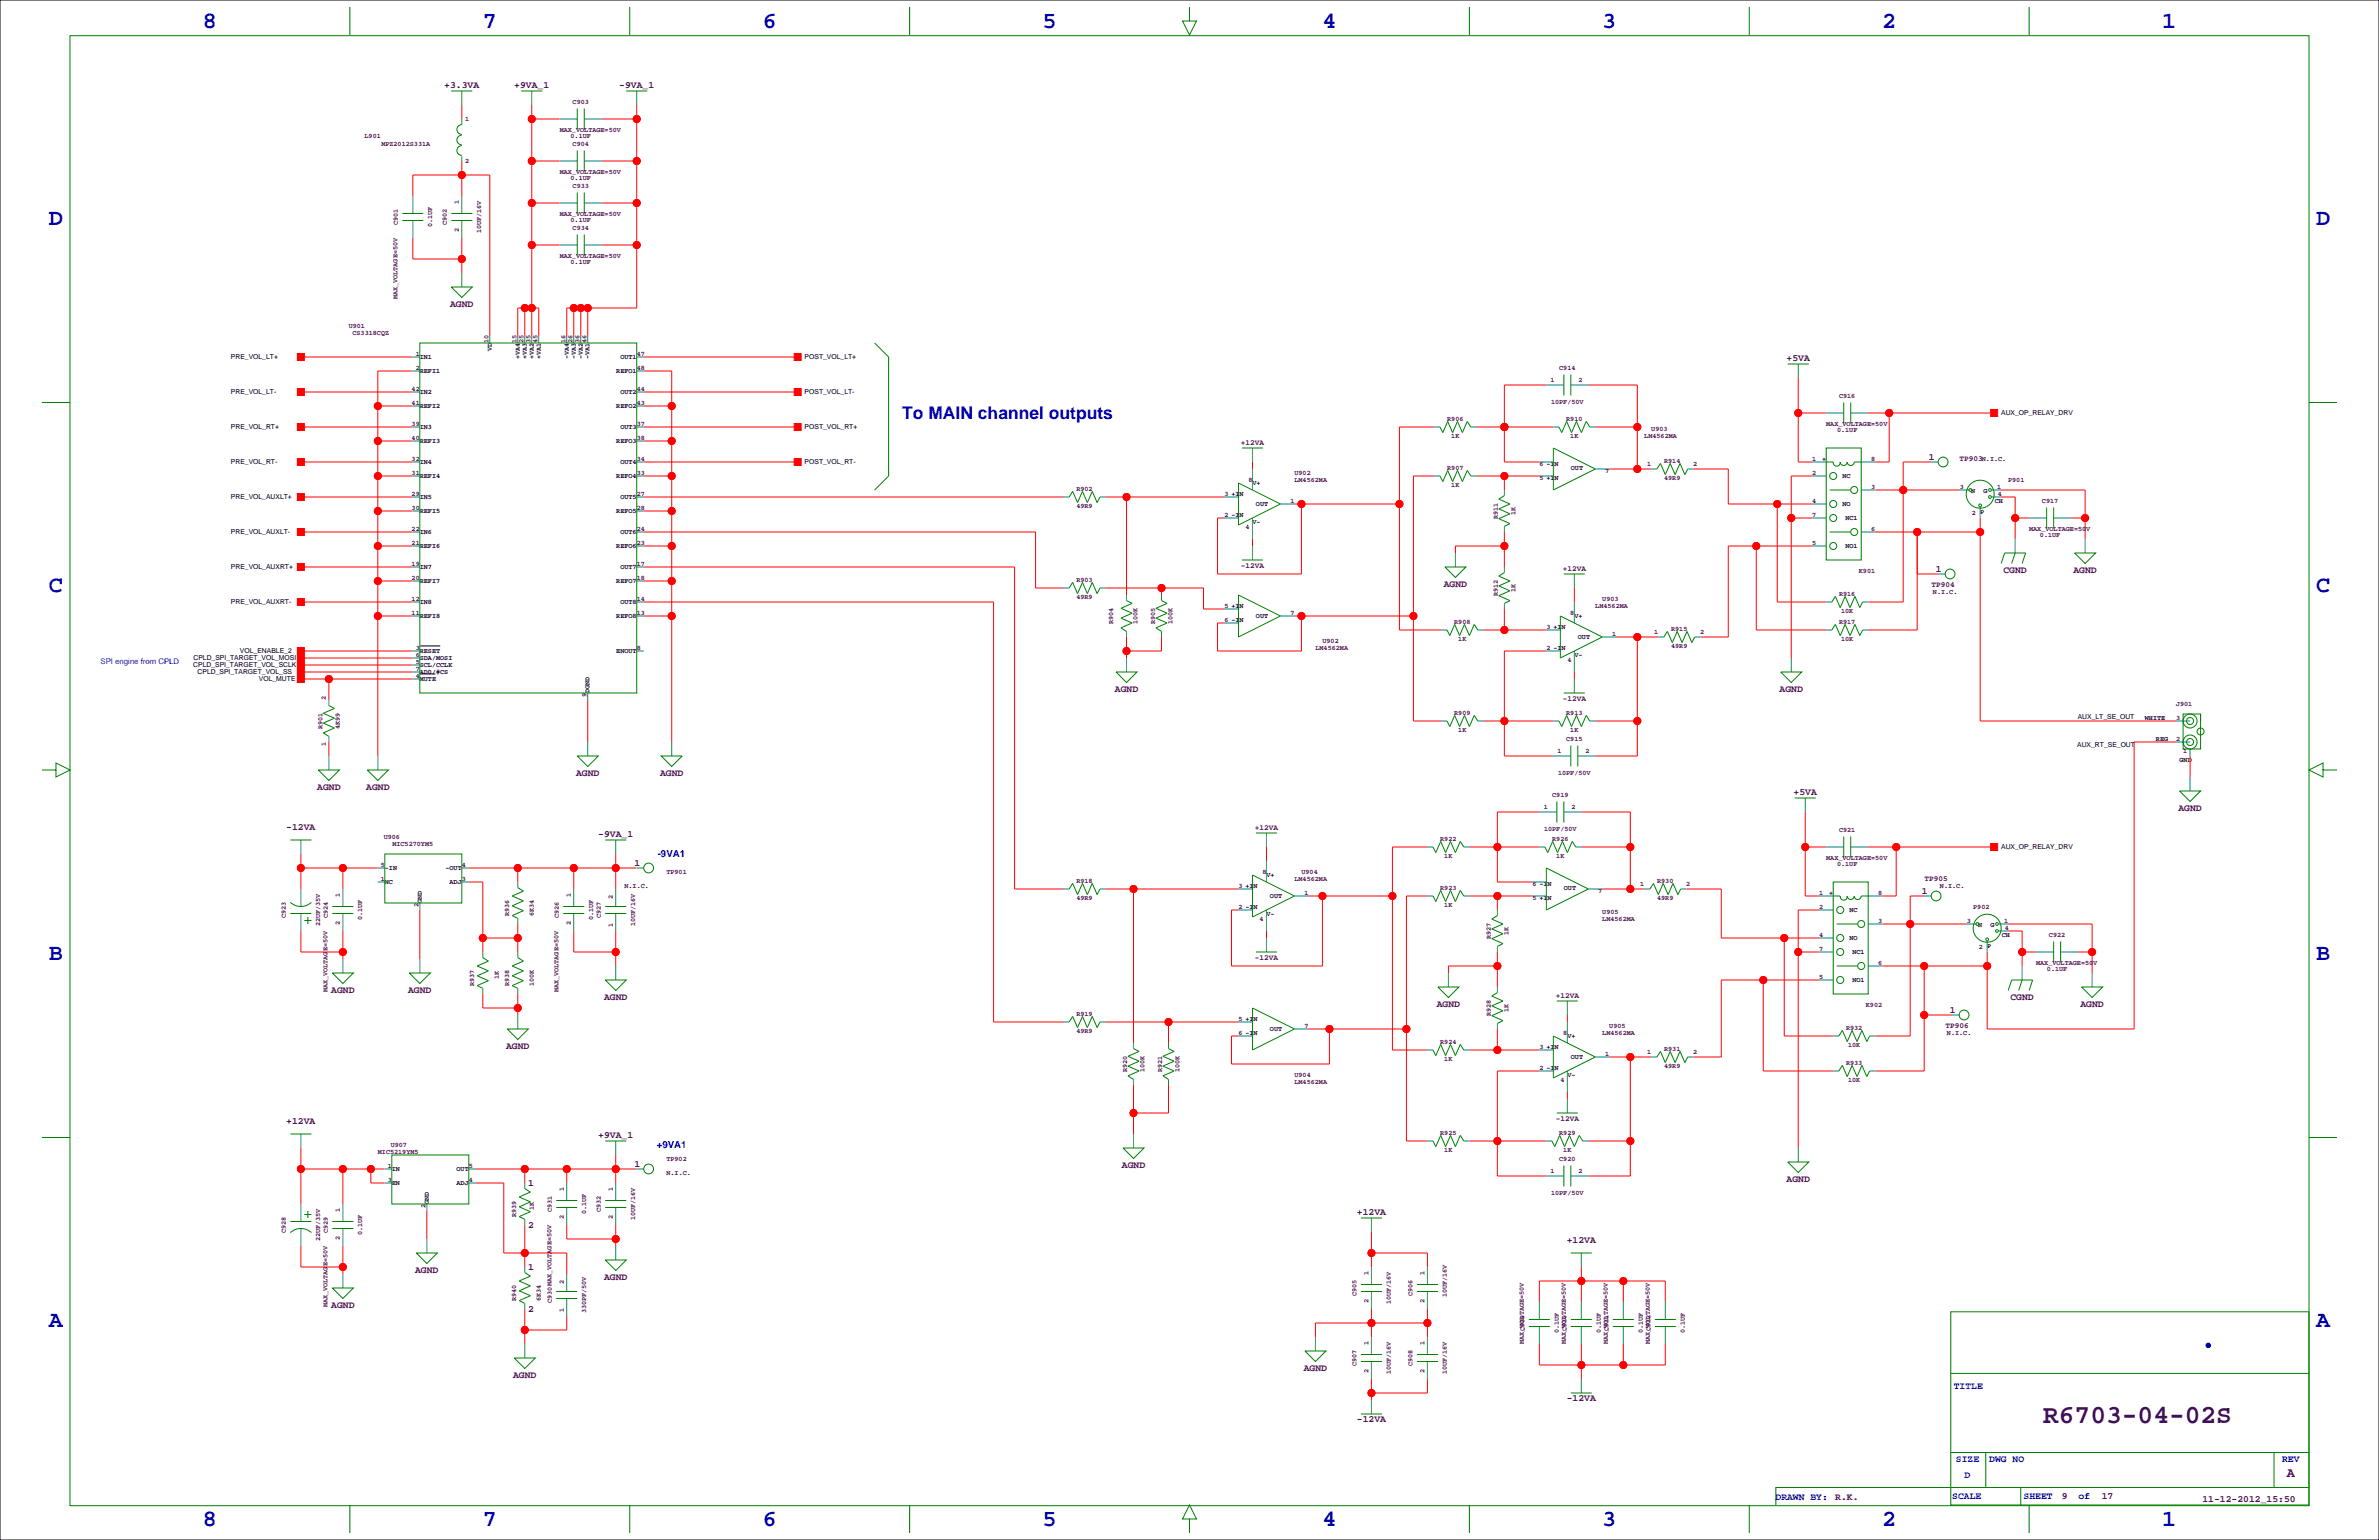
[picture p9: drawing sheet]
<svg xmlns="http://www.w3.org/2000/svg" width="864mm" height="559mm" viewBox="0 0 864 559" stroke-linecap="round" stroke-linejoin="round" font-family="sans-serif">
<defs><g id="words">
<text font-size="9.5" fill="#400040" x="741.7" y="516.5">R6703-04-02S</text>
<g font-size="8.5" fill="#0000a0">
<text x="73.7" y="10">8</text>
<text x="175.3" y="10">7</text>
<text x="276.9" y="10">6</text>
<text x="378.5" y="10">5</text>
<text x="480.1" y="10">4</text>
<text x="581.7" y="10">3</text>
<text x="683.3" y="10">2</text>
<text x="784.9" y="10">1</text>
<text x="17.8" y="81.6">D</text>
<text x="840.7" y="81.6">D</text>
<text x="17.8" y="215">C</text>
<text x="840.7" y="215">C</text>
<text x="17.8" y="348.3">B</text>
<text x="840.7" y="348.3">B</text>
<text x="17.8" y="481.7">A</text>
<text x="840.7" y="481.7">A</text>
<text x="73.7" y="553.8">8</text>
<text x="175.3" y="553.8">7</text>
<text x="276.9" y="553.8">6</text>
<text x="378.5" y="553.8">5</text>
<text x="480.1" y="553.8">4</text>
<text x="581.7" y="553.8">3</text>
<text x="683.3" y="553.8">2</text>
<text x="784.9" y="553.8">1</text>
</g>
<text font-size="6.3" fill="#00c" x="327.5" y="151.9">To MAIN channel outputs</text>
<text font-size="4.9" fill="#400040" x="830.1" y="536.1">A</text>
<g font-size="3.5" fill="#400040">
<text x="161.3" y="32">+3.3VA</text>
<text x="186.7" y="32">+9VA_1</text>
<text x="224.8" y="32">-9VA_1</text>
<text x="163.4" y="111.2">AGND</text>
<text x="648.5" y="131">+5VA</text>
<text x="700.2" y="166.9">1</text>
<text x="702.7" y="207.5">1</text>
<text x="727.3" y="207.7">CGND</text>
<text x="752.7" y="207.7">AGND</text>
<text x="524.1" y="212.8">AGND</text>
<text x="404.7" y="250.9">AGND</text>
<text x="646" y="250.9">AGND</text>
<text x="209.1" y="281.4">AGND</text>
<text x="239.6" y="281.4">AGND</text>
<text x="115.1" y="286.5">AGND</text>
<text x="132.9" y="286.5">AGND</text>
<text x="651.1" y="288.5">+5VA</text>
<text x="790.8" y="294.1">AGND</text>
<text x="103.9" y="301.2">-12VA</text>
<text x="217.2" y="303.8">-9VA_1</text>
<text x="230.3" y="314.2">1</text>
<text x="697.7" y="324.3">1</text>
<text x="120.2" y="360.1">AGND</text>
<text x="148.2" y="360.1">AGND</text>
<text x="219.3" y="362.7">AGND</text>
<text x="521.5" y="365.2">AGND</text>
<text x="729.8" y="362.7">CGND</text>
<text x="755.2" y="365.2">AGND</text>
<text x="707.8" y="367.5">1</text>
<text x="183.7" y="380.5">AGND</text>
<text x="103.9" y="407.9">+12VA</text>
<text x="217.2" y="413">+9VA_1</text>
<text x="230.3" y="423.4">1</text>
<text x="407.2" y="423.6">AGND</text>
<text x="191.8" y="430.3">1</text>
<text x="648.5" y="428.7">AGND</text>
<text x="492.5" y="440.9">+12VA</text>
<text x="191.8" y="445.5">2</text>
<text x="568.7" y="451.1">+12VA</text>
<text x="150.7" y="461.7">AGND</text>
<text x="191.8" y="460.7">1</text>
<text x="219.3" y="464.3">AGND</text>
<text x="120.2" y="474.4">AGND</text>
<text x="191.8" y="476">2</text>
<text x="473.3" y="497.3">AGND</text>
<text x="186.3" y="499.8">AGND</text>
<text x="568.7" y="508.5">-12VA</text>
<text x="492.5" y="516.1">-12VA</text>
<text x="666.2" y="544.4">R.K.</text>
<text x="748.5" y="544">9</text>
<text x="762.9" y="544">17</text>
<text x="799.5" y="544.9">11-12-2012_15:50</text>
</g>
<g font-size="3.5" fill="#00c">
<text x="238.8" y="311.1">-9VA1</text>
<text x="238.4" y="416.6">+9VA1</text>
</g>
<g font-size="3.5" fill="#0000a0">
<text x="709.2" y="504.2">TITLE</text>
<text x="710" y="530.6">SIZE</text>
<text x="722.1" y="530.6">DWG NO</text>
<text x="828.4" y="530.6">REV</text>
<text x="713.2" y="536.2">D</text>
<text x="644.5" y="544.3">DRAWN BY:</text>
<text x="708.7" y="544">SCALE</text>
<text x="734.6" y="544">SHEET</text>
<text x="754.5" y="544">of</text>
</g>
<g font-size="2.8" fill="#400040">
<text x="450.4" y="161.3">+12VA</text>
<text x="711.3" y="167.4">TP903</text>
<text x="450.4" y="206">-12VA</text>
<text x="567.3" y="207">+12VA</text>
<text x="701.1" y="213.1">TP904</text>
<text x="567.3" y="254.3">-12VA</text>
<text x="455.5" y="301">+12VA</text>
<text x="698.6" y="319.8">TP905</text>
<text x="455.5" y="348.3">-12VA</text>
<text x="564.7" y="362">+12VA</text>
<text x="706.2" y="373.2">TP906</text>
<text x="564.7" y="406.7">-12VA</text>
</g>
<text font-size="2.8" fill="#00f" x="36.5" y="240.8">SPI engine from CPLD</text>
<g font-size="2.5" fill="#400040">
<text x="207.9" y="37.8">C903</text>
<text x="168.9" y="43.9">1</text>
<text x="203.2" y="47.8">MAX_VOLTAGE=50V</text>
<text x="132.3" y="50.2">L901</text>
<text x="138.4" y="52.8">MPZ2012S331A</text>
<text x="207.1" y="50.2">0.1UF</text>
<text x="207.9" y="53">C904</text>
<text x="168.9" y="59.1">2</text>
<text x="203.2" y="63">MAX_VOLTAGE=50V</text>
<text x="207.1" y="65.5">0.1UF</text>
<text x="207.9" y="68.3">C933</text>
<text x="166.6" y="74.2" transform="rotate(-90 166.6 74.2)">1</text>
<text x="144.5" y="81.7" transform="rotate(-90 144.5 81.7)">C901</text>
<text x="156.9" y="82.4" transform="rotate(-90 156.9 82.4)">0.1UF</text>
<text x="162.2" y="81.7" transform="rotate(-90 162.2 81.7)">C902</text>
<text x="203.2" y="78.2">MAX_VOLTAGE=50V</text>
<text x="207.1" y="80.7">0.1UF</text>
<text x="207.9" y="83.5">C934</text>
<text x="166.6" y="84.3" transform="rotate(-90 166.6 84.3)">2</text>
<text x="174.7" y="84.7" transform="rotate(-90 174.7 84.7)">10UF/16V</text>
<text x="203.2" y="93.5">MAX_VOLTAGE=50V</text>
<text x="207.1" y="95.9">0.1UF</text>
<text x="144.3" y="108.6" transform="rotate(-90 144.3 108.6)">MAX_VOLTAGE=50V</text>
<text x="126.6" y="118.9">U901</text>
<text x="128" y="121.4">CS3318CQZ</text>
<text x="177.3" y="124.5" transform="rotate(-90 177.3 124.5)">10</text>
<text x="187.5" y="124.5" transform="rotate(-90 187.5 124.5)">15</text>
<text x="190" y="124.5" transform="rotate(-90 190 124.5)">25</text>
<text x="192.5" y="124.5" transform="rotate(-90 192.5 124.5)">35</text>
<text x="195.1" y="124.5" transform="rotate(-90 195.1 124.5)">45</text>
<text x="205.2" y="124.5" transform="rotate(-90 205.2 124.5)">16</text>
<text x="207.8" y="124.5" transform="rotate(-90 207.8 124.5)">26</text>
<text x="210.3" y="124.5" transform="rotate(-90 210.3 124.5)">36</text>
<text x="212.9" y="124.5" transform="rotate(-90 212.9 124.5)">46</text>
<text x="150.9" y="129">1</text>
<text x="231.1" y="129">47</text>
<text x="150.9" y="134.1">2</text>
<text x="231.1" y="134.1">48</text>
<text x="566" y="134.3">C914</text>
<text x="149.4" y="141.7">42</text>
<text x="231.1" y="141.7">44</text>
<text x="562.9" y="138.6">1</text>
<text x="573" y="138.6">2</text>
<text x="149.4" y="146.8">41</text>
<text x="231.1" y="146.8">43</text>
<text x="563" y="146.7">10PF/50V</text>
<text x="667.6" y="144.5">C916</text>
<text x="149.4" y="154.4">39</text>
<text x="231.1" y="154.4">37</text>
<text x="525.4" y="152.6">R906</text>
<text x="568.5" y="152.6">R910</text>
<text x="662.9" y="154.4">MAX_VOLTAGE=50V</text>
<text x="149.4" y="159.5">40</text>
<text x="231.1" y="159.5">38</text>
<text x="526.8" y="158.9">1K</text>
<text x="570" y="158.9">1K</text>
<text x="596.9" y="159.1">LM4562MA</text>
<text x="599.4" y="156.6">U903</text>
<text x="666.9" y="156.9">0.1UF</text>
<text x="149.4" y="167.1">32</text>
<text x="231.1" y="167.1">34</text>
<text x="604.1" y="167.8">R914</text>
<text x="657.9" y="167.1">1</text>
<text x="679.2" y="167.1">8</text>
<text x="719.5" y="167.1">N.I.C.</text>
<text x="149.4" y="172.2">31</text>
<text x="231.1" y="172.2">33</text>
<text x="469.9" y="172.2">U902</text>
<text x="525.4" y="170.4">R907</text>
<text x="558.8" y="169.3">6 -IN</text>
<text x="582.7" y="171.8">7</text>
<text x="598" y="169.1">1</text>
<text x="614.7" y="169.1">2</text>
<text x="657.9" y="172.2">2</text>
<text x="149.4" y="179.8">29</text>
<text x="231.1" y="179.8">27</text>
<text x="390.7" y="178">R902</text>
<text x="444.5" y="179.8">3 +IN</text>
<text x="453.2" y="174.8">8</text>
<text x="469.9" y="174.8">LM4562MA</text>
<text x="526.8" y="176.7">1K</text>
<text x="558.8" y="174.3">5 +IN</text>
<text x="604.1" y="174.2">49R9</text>
<text x="679.2" y="177.3">3</text>
<text x="711.5" y="177.3">3</text>
<text x="725" y="177.3">1</text>
<text x="725.2" y="179.8">4</text>
<text x="729" y="174.8">P901</text>
<text x="149.4" y="184.9">30</text>
<text x="231.1" y="184.9">28</text>
<text x="390.7" y="184.3">49R9</text>
<text x="468.4" y="182.4">1</text>
<text x="657.9" y="182.4">4</text>
<text x="741.3" y="182.6">C917</text>
<text x="444.5" y="187.5">2 -IN</text>
<text x="543.7" y="188.4" transform="rotate(-90 543.7 188.4)">R911</text>
<text x="550.1" y="186.9" transform="rotate(-90 550.1 186.9)">1K</text>
<text x="657.9" y="187.5">7</text>
<text x="715.8" y="187">2</text>
<text x="149.4" y="197.6">21</text>
<text x="149.4" y="192.5">22</text>
<text x="231.1" y="197.6">23</text>
<text x="231.1" y="192.5">24</text>
<text x="452.1" y="192.1">4</text>
<text x="657.9" y="197.6">5</text>
<text x="679.2" y="192.5">6</text>
<text x="736.6" y="192.5">MAX_VOLTAGE=50V</text>
<text x="740.5" y="195">0.1UF</text>
<text x="149.4" y="205.2">19</text>
<text x="231.1" y="205.2">17</text>
<text x="674.8" y="207.8">K901</text>
<text x="149.4" y="210.3">20</text>
<text x="231.1" y="210.3">18</text>
<text x="390.7" y="211">R903</text>
<text x="550.1" y="214.8" transform="rotate(-90 550.1 214.8)">1K</text>
<text x="701.7" y="215.4">N.I.C.</text>
<text x="149.4" y="217.9">12</text>
<text x="231.1" y="217.9">14</text>
<text x="390.7" y="217.4">49R9</text>
<text x="444.5" y="220.5">5 +IN</text>
<text x="543.7" y="216.3" transform="rotate(-90 543.7 216.3)">R912</text>
<text x="579.1" y="220.5">LM4562MA</text>
<text x="581.7" y="217.9">U903</text>
<text x="667.6" y="216.1">R916</text>
<text x="149.4" y="223">11</text>
<text x="231.1" y="223">13</text>
<text x="404" y="226.5" transform="rotate(-90 404 226.5)">R904</text>
<text x="412.9" y="226.5" transform="rotate(-90 412.9 226.5)">100K</text>
<text x="419.3" y="226.5" transform="rotate(-90 419.3 226.5)">R905</text>
<text x="425.6" y="226.5" transform="rotate(-90 425.6 226.5)">100K</text>
<text x="444.5" y="225.6">6 -IN</text>
<text x="468.4" y="223">7</text>
<text x="527.9" y="226.2">R908</text>
<text x="570" y="223">8</text>
<text x="667.6" y="226.2">R917</text>
<text x="668.3" y="222.4">10K</text>
<text x="480.1" y="233.2">U902</text>
<text x="529.4" y="232.6">1K</text>
<text x="561.3" y="228.1">3 +IN</text>
<text x="585.3" y="230.6">1</text>
<text x="600.5" y="230.1">1</text>
<text x="606.6" y="228.8">R915</text>
<text x="617.2" y="230.1">2</text>
<text x="668.3" y="232.6">10K</text>
<text x="150.9" y="235.7">3</text>
<text x="150.9" y="238.3">6</text>
<text x="231.1" y="235.7">8</text>
<text x="477.5" y="235.7">LM4562MA</text>
<text x="561.3" y="235.7">2 -IN</text>
<text x="606.6" y="235.1">49R9</text>
<text x="150.9" y="240.8">5</text>
<text x="150.9" y="243.3">7</text>
<text x="150.9" y="245.9">4</text>
<text x="569" y="240.4">4</text>
<text x="118.3" y="254" transform="rotate(-90 118.3 254)">2</text>
<text x="212.9" y="252.9" transform="rotate(-90 212.9 252.9)">9</text>
<text x="789.9" y="256">J901</text>
<text x="527.9" y="259.3">R909</text>
<text x="568.5" y="259.3">R913</text>
<text x="789.9" y="261.1">3</text>
<text x="117" y="264.6" transform="rotate(-90 117 264.6)">R901</text>
<text x="123.4" y="264.6" transform="rotate(-90 123.4 264.6)">4K99</text>
<text x="529.4" y="265.6">1K</text>
<text x="568.5" y="268.9">C915</text>
<text x="570" y="265.6">1K</text>
<text x="789.9" y="268.7">2</text>
<text x="118.3" y="270.7" transform="rotate(-90 118.3 270.7)">1</text>
<text x="565.4" y="273.2">1</text>
<text x="575.6" y="273.2">2</text>
<text x="792.5" y="273.4">1</text>
<text x="565.6" y="281.4">10PF/50V</text>
<text x="560.4" y="293.6">1</text>
<text x="563.5" y="289.2">C919</text>
<text x="570.5" y="293.6">2</text>
<text x="139.3" y="304.3">U906</text>
<text x="522.8" y="305">R922</text>
<text x="560.5" y="301.7">10PF/50V</text>
<text x="563.5" y="305">R926</text>
<text x="667.6" y="301.9">C921</text>
<text x="142.5" y="306.8">MIC5270YM5</text>
<text x="524.3" y="311.3">1K</text>
<text x="564.9" y="311.3">1K</text>
<text x="662.9" y="311.9">MAX_VOLTAGE=50V</text>
<text x="138.2" y="314.5">5</text>
<text x="167.6" y="314.5">4</text>
<text x="241.9" y="317.2">TP901</text>
<text x="458.3" y="317">8</text>
<text x="472.4" y="317">U904</text>
<text x="666.9" y="314.4">0.1UF</text>
<text x="138.2" y="319.5">1</text>
<text x="167.6" y="319.5">3</text>
<text x="226.7" y="322.1">N.I.C.</text>
<text x="390.7" y="320.2">R918</text>
<text x="449.6" y="322.1">3 +IN</text>
<text x="469.9" y="319.5">LM4562MA</text>
<text x="522.8" y="322.8">R923</text>
<text x="556.3" y="321.7">6 -IN</text>
<text x="595.4" y="321.5">1</text>
<text x="601.6" y="320.2">R930</text>
<text x="612.1" y="321.5">2</text>
<text x="704.2" y="322.1">N.I.C.</text>
<text x="123.4" y="325.6" transform="rotate(-90 123.4 325.6)">1</text>
<text x="151.9" y="329.1" transform="rotate(-90 151.9 329.1)">2</text>
<text x="207.2" y="325.6" transform="rotate(-90 207.2 325.6)">1</text>
<text x="222.4" y="326.1" transform="rotate(-90 222.4 326.1)">2</text>
<text x="390.7" y="326.6">49R9</text>
<text x="449.6" y="329.7">2 -IN</text>
<text x="473.5" y="324.6">1</text>
<text x="524.3" y="329.1">1K</text>
<text x="556.3" y="326.7">5 +IN</text>
<text x="580.2" y="324.2">7</text>
<text x="601.6" y="326.6">49R9</text>
<text x="660.4" y="324.6">1</text>
<text x="660.4" y="329.7">2</text>
<text x="681.8" y="324.6">8</text>
<text x="716.3" y="329.7">P902</text>
<text x="103.8" y="333.2" transform="rotate(-90 103.8 333.2)">C923</text>
<text x="119.1" y="333.2" transform="rotate(-90 119.1 333.2)">C924</text>
<text x="123.4" y="335.7" transform="rotate(-90 123.4 335.7)">2</text>
<text x="131.5" y="333.9" transform="rotate(-90 131.5 333.9)">0.1UF</text>
<text x="184.8" y="332.5" transform="rotate(-90 184.8 332.5)">R936</text>
<text x="193.7" y="332.5" transform="rotate(-90 193.7 332.5)">6K34</text>
<text x="202.9" y="333.2" transform="rotate(-90 202.9 333.2)">C926</text>
<text x="207.2" y="335.7" transform="rotate(-90 207.2 335.7)">2</text>
<text x="215.3" y="333.9" transform="rotate(-90 215.3 333.9)">0.1UF</text>
<text x="218.1" y="333.2" transform="rotate(-90 218.1 333.2)">C927</text>
<text x="457.2" y="334.4">4</text>
<text x="581.7" y="331.8">U905</text>
<text x="581.7" y="334.4">LM4562MA</text>
<text x="681.8" y="334.8">3</text>
<text x="714" y="334.8">3</text>
<text x="727.5" y="334.8">1</text>
<text x="116.3" y="336.1" transform="rotate(-90 116.3 336.1)">22UF/35V</text>
<text x="222.4" y="336.3" transform="rotate(-90 222.4 336.3)">1</text>
<text x="230.6" y="336.1" transform="rotate(-90 230.6 336.1)">10UF/16V</text>
<text x="541.2" y="340.8" transform="rotate(-90 541.2 340.8)">R927</text>
<text x="547.6" y="339.3" transform="rotate(-90 547.6 339.3)">1K</text>
<text x="660.4" y="339.9">4</text>
<text x="727.8" y="337.3">4</text>
<text x="743.8" y="340">C922</text>
<text x="660.4" y="344.9">7</text>
<text x="718.3" y="344.5">2</text>
<text x="681.8" y="350">6</text>
<text x="739.1" y="350">MAX_VOLTAGE=50V</text>
<text x="743.1" y="352.5">0.1UF</text>
<text x="172.1" y="357.9" transform="rotate(-90 172.1 357.9)">R937</text>
<text x="181" y="355.3" transform="rotate(-90 181 355.3)">1K</text>
<text x="184.8" y="357.9" transform="rotate(-90 184.8 357.9)">R938</text>
<text x="193.7" y="357.9" transform="rotate(-90 193.7 357.9)">100K</text>
<text x="660.4" y="355.1">5</text>
<text x="118.9" y="360" transform="rotate(-90 118.9 360)">MAX_VOLTAGE=50V</text>
<text x="202.7" y="360" transform="rotate(-90 202.7 360)">MAX_VOLTAGE=50V</text>
<text x="677.3" y="365.3">K902</text>
<text x="390.7" y="368.5">R919</text>
<text x="449.6" y="370.3">5 +IN</text>
<text x="541.2" y="368.7" transform="rotate(-90 541.2 368.7)">R928</text>
<text x="547.6" y="367.2" transform="rotate(-90 547.6 367.2)">1K</text>
<text x="390.7" y="374.8">49R9</text>
<text x="449.6" y="375.4">6 -IN</text>
<text x="473.5" y="372.9">7</text>
<text x="567.5" y="375.4">8</text>
<text x="581.7" y="375.4">LM4562MA</text>
<text x="584.2" y="372.9">U905</text>
<text x="670.1" y="373.6">R932</text>
<text x="706.8" y="375.4">N.I.C.</text>
<text x="522.8" y="378.6">R924</text>
<text x="558.8" y="380.5">3 +IN</text>
<text x="582.7" y="383">1</text>
<text x="598" y="382.5">1</text>
<text x="604.1" y="381.2">R931</text>
<text x="614.7" y="382.5">2</text>
<text x="670.9" y="379.9">10K</text>
<text x="409.1" y="389" transform="rotate(-90 409.1 389)">R920</text>
<text x="415.5" y="389" transform="rotate(-90 415.5 389)">100K</text>
<text x="421.8" y="389" transform="rotate(-90 421.8 389)">R921</text>
<text x="428.2" y="389" transform="rotate(-90 428.2 389)">100K</text>
<text x="524.3" y="385">1K</text>
<text x="558.8" y="388.1">2 -IN</text>
<text x="604.1" y="387.5">49R9</text>
<text x="670.1" y="386.3">R933</text>
<text x="469.9" y="390.7">U904</text>
<text x="469.9" y="393.2">LM4562MA</text>
<text x="566.4" y="392.8">4</text>
<text x="670.9" y="392.6">10K</text>
<text x="522.8" y="411.7">R925</text>
<text x="566" y="411.7">R929</text>
<text x="137.2" y="418.6">MIC5219YM5</text>
<text x="141.8" y="416.1">U907</text>
<text x="524.3" y="418">1K</text>
<text x="567.5" y="418">1K</text>
<text x="140.8" y="423.7">1</text>
<text x="170.2" y="423.7">5</text>
<text x="241.9" y="421.3">TP902</text>
<text x="562.9" y="425.6">1</text>
<text x="566" y="421.3">C920</text>
<text x="573" y="425.6">2</text>
<text x="140.8" y="428.8">3</text>
<text x="170.2" y="428.8">4</text>
<text x="241.9" y="426.2">N.I.C.</text>
<text x="204.7" y="432.3" transform="rotate(-90 204.7 432.3)">1</text>
<text x="222.4" y="432.3" transform="rotate(-90 222.4 432.3)">1</text>
<text x="563" y="433.8">10PF/50V</text>
<text x="123.4" y="439.9" transform="rotate(-90 123.4 439.9)">1</text>
<text x="154.4" y="438.4" transform="rotate(-90 154.4 438.4)">2</text>
<text x="187.4" y="441.7" transform="rotate(-90 187.4 441.7)">R939</text>
<text x="193.7" y="439.2" transform="rotate(-90 193.7 439.2)">1K</text>
<text x="200.3" y="439.8" transform="rotate(-90 200.3 439.8)">C931</text>
<text x="204.7" y="442.4" transform="rotate(-90 204.7 442.4)">2</text>
<text x="212.8" y="440.6" transform="rotate(-90 212.8 440.6)">0.1UF</text>
<text x="218.1" y="439.8" transform="rotate(-90 218.1 439.8)">C932</text>
<text x="222.4" y="442.4" transform="rotate(-90 222.4 442.4)">2</text>
<text x="230.6" y="442.8" transform="rotate(-90 230.6 442.8)">10UF/16V</text>
<text x="103.8" y="447.5" transform="rotate(-90 103.8 447.5)">C928</text>
<text x="119.1" y="447.5" transform="rotate(-90 119.1 447.5)">C929</text>
<text x="131.5" y="448.2" transform="rotate(-90 131.5 448.2)">0.1UF</text>
<text x="116.3" y="450.4" transform="rotate(-90 116.3 450.4)">22UF/35V</text>
<text x="123.4" y="450" transform="rotate(-90 123.4 450)">2</text>
<text x="204.7" y="465.8" transform="rotate(-90 204.7 465.8)">2</text>
<text x="496.8" y="462.8" transform="rotate(-90 496.8 462.8)">1</text>
<text x="517.1" y="462.8" transform="rotate(-90 517.1 462.8)">1</text>
<text x="187.4" y="472.2" transform="rotate(-90 187.4 472.2)">R940</text>
<text x="196.3" y="472.2" transform="rotate(-90 196.3 472.2)">6K34</text>
<text x="200.3" y="472.9" transform="rotate(-90 200.3 472.9)">C930MAX_VOLTAGE=50V</text>
<text x="492.4" y="470.3" transform="rotate(-90 492.4 470.3)">C905</text>
<text x="496.8" y="472.9" transform="rotate(-90 496.8 472.9)">2</text>
<text x="504.9" y="473.3" transform="rotate(-90 504.9 473.3)">10UF/16V</text>
<text x="512.8" y="470.3" transform="rotate(-90 512.8 470.3)">C906</text>
<text x="517.1" y="472.9" transform="rotate(-90 517.1 472.9)">2</text>
<text x="525.2" y="470.7" transform="rotate(-90 525.2 470.7)">10UF/16V</text>
<text x="118.9" y="474.3" transform="rotate(-90 118.9 474.3)">MAX_VOLTAGE=50V</text>
<text x="204.7" y="476" transform="rotate(-90 204.7 476)">1</text>
<text x="212.8" y="476.6" transform="rotate(-90 212.8 476.6)">330PF/50V</text>
<text x="553.4" y="483" transform="rotate(-90 553.4 483)">C909</text>
<text x="565.8" y="483.8" transform="rotate(-90 565.8 483.8)">0.1UF</text>
<text x="568.6" y="483" transform="rotate(-90 568.6 483)">C910</text>
<text x="581.1" y="483.8" transform="rotate(-90 581.1 483.8)">0.1UF</text>
<text x="583.9" y="483" transform="rotate(-90 583.9 483)">C911</text>
<text x="596.3" y="483.8" transform="rotate(-90 596.3 483.8)">0.1UF</text>
<text x="599.1" y="483" transform="rotate(-90 599.1 483)">C912</text>
<text x="611.6" y="483.8" transform="rotate(-90 611.6 483.8)">0.1UF</text>
<text x="496.8" y="488.2" transform="rotate(-90 496.8 488.2)">1</text>
<text x="517.1" y="488.2" transform="rotate(-90 517.1 488.2)">1</text>
<text x="553.2" y="487.7" transform="rotate(-90 553.2 487.7)">MAX_VOLTAGE=50V</text>
<text x="568.5" y="487.7" transform="rotate(-90 568.5 487.7)">MAX_VOLTAGE=50V</text>
<text x="583.7" y="487.7" transform="rotate(-90 583.7 487.7)">MAX_VOLTAGE=50V</text>
<text x="598.9" y="487.7" transform="rotate(-90 598.9 487.7)">MAX_VOLTAGE=50V</text>
<text x="492.4" y="495.7" transform="rotate(-90 492.4 495.7)">C907</text>
<text x="512.8" y="495.7" transform="rotate(-90 512.8 495.7)">C908</text>
<text x="496.8" y="498.3" transform="rotate(-90 496.8 498.3)">2</text>
<text x="504.9" y="498.7" transform="rotate(-90 504.9 498.7)">10UF/16V</text>
<text x="517.1" y="498.3" transform="rotate(-90 517.1 498.3)">2</text>
<text x="525.2" y="498.7" transform="rotate(-90 525.2 498.7)">10UF/16V</text>
</g>
<g font-size="2.5">
<text x="83.8" y="130.4">PRE_VOL_LT+</text>
<text x="152.4" y="130.2">IN1</text>
<text x="178.5" y="127.4" transform="rotate(-90 178.5 127.4)">VD</text>
<text x="188.7" y="130.4" transform="rotate(-90 188.7 130.4)">+VA4</text>
<text x="191.2" y="130.4" transform="rotate(-90 191.2 130.4)">+VA3</text>
<text x="193.7" y="130.4" transform="rotate(-90 193.7 130.4)">+VA2</text>
<text x="196.3" y="130.4" transform="rotate(-90 196.3 130.4)">+VA1</text>
<text x="206.4" y="130.4" transform="rotate(-90 206.4 130.4)">-VA4</text>
<text x="209" y="130.4" transform="rotate(-90 209 130.4)">-VA3</text>
<text x="211.5" y="130.4" transform="rotate(-90 211.5 130.4)">-VA2</text>
<text x="214.1" y="130.4" transform="rotate(-90 214.1 130.4)">-VA1</text>
<text x="225.2" y="130.2">OUT1</text>
<text x="292.1" y="130.4">POST_VOL_LT+</text>
<text x="152.4" y="135.3">REFI1</text>
<text x="223.7" y="135.3">REFO1</text>
<text x="83.8" y="143.1">PRE_VOL_LT-</text>
<text x="152.4" y="142.9">IN2</text>
<text x="225.2" y="142.9">OUT2</text>
<text x="292.1" y="143.1">POST_VOL_LT-</text>
<text x="152.4" y="148">REFI2</text>
<text x="223.7" y="148">REFO2</text>
<text x="83.8" y="155.8">PRE_VOL_RT+</text>
<text x="152.4" y="155.6">IN3</text>
<text x="225.2" y="155.6">OUT3</text>
<text x="292.1" y="155.8">POST_VOL_RT+</text>
<text x="726.4" y="150.7">AUX_OP_RELAY_DRV</text>
<text x="152.4" y="160.7">REFI3</text>
<text x="223.7" y="160.7">REFO3</text>
<text x="661.5" y="167.1">+</text>
<text x="83.8" y="168.5">PRE_VOL_RT-</text>
<text x="152.4" y="173.4">REFI4</text>
<text x="152.4" y="168.3">IN4</text>
<text x="223.7" y="173.4">REFO4</text>
<text x="225.2" y="168.3">OUT4</text>
<text x="292.1" y="168.5">POST_VOL_RT-</text>
<text x="570.2" y="170.5">OUT</text>
<text x="668.9" y="173.5">NC</text>
<text x="454.7" y="176">V+</text>
<text x="715.5" y="178.8">N</text>
<text x="720.1" y="178.8">G</text>
<text x="83.8" y="181.2">PRE_VOL_AUXLT+</text>
<text x="152.4" y="181">IN5</text>
<text x="225.2" y="181">OUT5</text>
<text x="455.9" y="183.6">OUT</text>
<text x="668.9" y="183.6">NO</text>
<text x="724.2" y="182.4">CH</text>
<text x="152.4" y="186.1">REFI5</text>
<text x="223.7" y="186.1">REFO5</text>
<text x="454.7" y="190">V-</text>
<text x="669.9" y="188.7">NC1</text>
<text x="718.8" y="186.4">P</text>
<text x="83.8" y="193.9">PRE_VOL_AUXLT-</text>
<text x="152.4" y="193.7">IN6</text>
<text x="225.2" y="193.7">OUT6</text>
<text x="152.4" y="198.8">REFI6</text>
<text x="223.7" y="198.8">REFO6</text>
<text x="669.9" y="198.9">NO1</text>
<text x="83.8" y="206.6">PRE_VOL_AUXRT+</text>
<text x="152.4" y="206.4">IN7</text>
<text x="225.2" y="206.4">OUT7</text>
<text x="152.4" y="211.5">REFI7</text>
<text x="223.7" y="211.5">REFO7</text>
<text x="83.8" y="219.3">PRE_VOL_AUXRT-</text>
<text x="152.4" y="219.1">IN8</text>
<text x="225.2" y="219.1">OUT8</text>
<text x="152.4" y="224.2">REFI8</text>
<text x="223.7" y="224.2">REFO8</text>
<text x="455.9" y="224.3">OUT</text>
<text x="571.5" y="224.3">V+</text>
<text x="572.8" y="231.9">OUT</text>
<text x="70.2" y="239.6">CPLD_SPI_TARGET_VOL_MOSI</text>
<text x="87.1" y="237.1">VOL_ENABLE_2</text>
<text x="152.4" y="236.9">RESET</text>
<text x="152.4" y="239.5">SDA/MOSI</text>
<text x="223.7" y="236.9">ENOUT</text>
<text x="571.5" y="238.3">V-</text>
<text x="70.2" y="242.2">CPLD_SPI_TARGET_VOL_SCLK</text>
<text x="71.7" y="244.7">CPLD_SPI_TARGET_VOL_SS</text>
<text x="152.4" y="242">SCL/CCLK</text>
<text x="152.4" y="244.5">AD0/#CS</text>
<text x="94" y="247.3">VOL_MUTE</text>
<text x="152.4" y="247.1">MUTE</text>
<text x="214.1" y="251.5" transform="rotate(-90 214.1 251.5)">DGND</text>
<text x="754.2" y="260.9">AUX_LT_SE_OUT</text>
<text x="778.6" y="261.1">WHITE</text>
<text x="782.6" y="268.7">REG</text>
<text x="754" y="271">AUX_RT_SE_OUT</text>
<text x="791.2" y="276.4">GND</text>
<text x="726.4" y="308.2">AUX_OP_RELAY_DRV</text>
<text x="139.7" y="315.7">-IN</text>
<text x="161.7" y="315.7">-OUT</text>
<text x="139.7" y="320.7">NC</text>
<text x="163.2" y="320.7">ADJ</text>
<text x="459.7" y="318.3">V+</text>
<text x="567.7" y="322.9">OUT</text>
<text x="153.1" y="327.7" transform="rotate(-90 153.1 327.7)">GND</text>
<text x="461" y="325.9">OUT</text>
<text x="664" y="324.6">+</text>
<text x="459.7" y="332.2">V-</text>
<text x="671.4" y="331">NC</text>
<text x="671.4" y="341.1">NO</text>
<text x="718.1" y="336.3">N</text>
<text x="722.6" y="336.3">G</text>
<text x="726.7" y="339.9">CH</text>
<text x="672.5" y="346.2">NC1</text>
<text x="721.4" y="343.9">P</text>
<text x="672.5" y="356.4">NO1</text>
<text x="461" y="374.1">OUT</text>
<text x="569" y="376.7">V+</text>
<text x="570.2" y="384.3">OUT</text>
<text x="569" y="390.7">V-</text>
<text x="142.2" y="424.9">IN</text>
<text x="165.7" y="424.9">OUT</text>
<text x="142.2" y="430">EN</text>
<text x="165.7" y="430">ADJ</text>
<text x="155.6" y="436.9" transform="rotate(-90 155.6 436.9)">GND</text>
</g>
</g></defs>
<path d="M0 0h863.6v558.8h-863.6zM152.4 234.4h7.4M152.4 244.5h5.6" fill="none" stroke="#000" stroke-width=".36"/>
<g fill="none" stroke="#008080" stroke-width=".36">
<path d="M167.6 33v5.1M193 33v5.1M231.1 33v5.1M167.6 43.2v2M167.6 56.6v1.8M203.2 58.4h6.3M203.2 43.2h6.3M212.1 58.4h6.3M212.1 43.2h6.3M149.9 71.1v6.4M167.6 71.1v6.4M203.2 73.7h6.3"/>
<path d="M212.1 73.7h6.3M149.9 80v6.4M167.6 80v6.4M167.6 99.1v5M203.2 88.9h6.3M212.1 88.9h6.3M149.9 129.5h2.5M149.9 134.6h2.5M177.8 121.9v2.6M188 121.9v2.6M190.5 121.9v2.6M193 121.9v2.6"/>
<path d="M195.6 121.9v2.6M205.7 121.9v2.6M208.3 121.9v2.6M210.8 121.9v2.6M213.4 121.9v2.6M231.1 129.5h2.6M231.1 134.6h2.6M561.3 139.7h6.4M570.2 139.7h6.4M652.8 132.1v5.1M149.9 154.9h2.5M149.9 142.2h2.5"/>
<path d="M149.9 147.3h2.5M231.1 154.9h2.6M231.1 142.2h2.6M231.1 147.3h2.6M520.7 154.9h2M533.9 154.9h2M563.9 154.9h2M577.1 154.9h2M662.9 149.9h6.4M671.8 149.9h6.4M149.9 172.7h2.5M149.9 167.6h2.5"/>
<path d="M149.9 160h2.5M231.1 172.7h2.6M231.1 167.6h2.6M231.1 160h2.6M454.7 162.6v5M454.7 170.2v7.6M520.7 172.7h2M533.9 172.7h2M546.1 177.8v2M558.8 172.7h5.1M558.8 167.6h5.1M579.1 170.2h5.1"/>
<path d="M599.4 170.2h2.1M612.6 170.2h2.1M657.9 172.7h5M657.9 167.6h5M675.6 177.8h5.1M675.6 167.6h5.1M701 167.6h2.6M711.2 177.8h3.6M722.9 177.8h3.5M149.9 180.3h2.5M149.9 198.1h2.5M149.9 193h2.5"/>
<path d="M149.9 185.4h2.5M231.1 180.3h2.6M231.1 198.1h2.6M231.1 193h2.6M231.1 185.4h2.6M386.1 180.3h2M399.3 180.3h2M444.5 180.3h5.1M444.5 188h5.1M454.7 188v7.6M454.7 198.1v5.1M464.8 182.9h5.1"/>
<path d="M546.1 191v2M657.9 188h5M657.9 198.1h5M657.9 182.9h5M675.6 193h5.1M718.8 183.9v4.1M722.9 180.3h3.5M731.5 195.6v5.1M736.6 188h6.3M745.5 188h6.3M756.9 195.6v5.1M149.9 218.4h2.5"/>
<path d="M149.9 205.7h2.5M149.9 210.8h2.5M231.1 218.4h2.6M231.1 205.7h2.6M231.1 210.8h2.6M386.1 213.4h2M399.3 213.4h2M408.9 215.9v2M421.6 215.9v2M528.3 200.7v5M546.1 205.7v2.1M546.1 218.9v2.1"/>
<path d="M571.5 208.3v5.1M571.5 218.4v7.7M662.9 218.4h2.1M676.1 218.4h2.1M703.6 208.3h2.5M149.9 223.5h2.5M149.9 236.2h2.5M149.9 238.8h2.5M231.1 223.5h2.6M231.1 236.2h2.6M408.9 229.1v2M408.9 238.8v5"/>
<path d="M421.6 229.1v2M444.5 221h5.1M444.5 226.1h5.1M464.8 223.5h5.1M523.2 228.6h2.1M536.4 228.6h2.1M561.3 228.6h5.1M561.3 236.2h5.1M571.5 236.2v7.6M581.7 231.1h5M602 231.1h2M615.2 231.1h2"/>
<path d="M650.2 238.8v5M662.9 228.6h2.1M676.1 228.6h2.1M119.4 254v2M149.9 241.3h2.5M149.9 243.8h2.5M149.9 246.4h2.5M213.4 251.5v2.5M571.5 246.4v5.1M119.4 267.2v2M119.4 274.3v5.1M137.2 274.3v5.1"/>
<path d="M213.4 269.2v5.1M243.8 269.2v5.1M523.2 261.6h2.1M536.4 261.6h2.1M563.9 261.6h2M563.9 274.3h6.3M572.8 274.3h6.3M577.1 261.6h2M789.9 261.6h5.1M789.9 269.2h5.1M795 271.8v2.5M558.8 294.6h6.3"/>
<path d="M567.7 294.6h6.3M655.3 289.6v5M795 281.9v5.1M109.2 304.8v5.1M137.2 315h2.5M167.6 315h2.6M223.5 304.8v5.1M231.1 315h2.6M459.7 302.3v5M459.7 312.4v7.6M518.2 307.3h2M531.4 307.3h2"/>
<path d="M558.8 307.3h2M572 307.3h2M662.9 307.3h6.4M671.8 307.3h6.4M109.2 322.6v6.3M109.2 331.5v6.3M124.5 322.6v6.3M124.5 331.5v6.3M137.2 320h2.5M152.4 327.7v2.5M167.6 320h2.6M188 320v2.1"/>
<path d="M188 333.2v2.1M208.3 322.6v6.3M208.3 331.5v6.3M223.5 322.6v6.3M223.5 331.5v6.3M386.1 322.6h2M399.3 322.6h2M449.6 322.6h5.1M449.6 330.2h5.1M459.7 330.2v7.6M469.9 325.1h5.1M518.2 325.1h2"/>
<path d="M531.4 325.1h2M543.6 330.2v2M556.3 325.1h5M556.3 320h5M576.6 322.6h5.1M596.9 322.6h2M610.1 322.6h2M660.4 325.1h5.1M660.4 330.2h5.1M678.2 335.3h5.1M678.2 325.1h5.1M698.5 325.1h2.5"/>
<path d="M713.7 335.3h3.6M725.4 335.3h3.6M725.4 337.8h3.6M124.5 348v5.1M152.4 348v5.1M175.3 345.4v2.1M175.3 358.6v2.1M188 345.4v2.1M188 358.6v2.1M223.5 350.5v5.1M459.7 340.4v5M525.8 353.1v5"/>
<path d="M543.6 343.4v2M543.6 358.1v2.1M660.4 345.4h5.1M660.4 340.4h5.1M660.4 355.6h5.1M678.2 350.5h5.1M721.4 341.4v4M734.1 350.5v5.1M739.1 345.4h6.4M748 345.4h6.4M759.5 353.1v5M188 368.3v5.1"/>
<path d="M386.1 370.8h2M399.3 370.8h2M411.5 378.5v2M424.2 378.5v2M449.6 370.8h5.1M449.6 375.9h5.1M469.9 373.4h5.1M543.6 371.3v2.1M569 363.2v5.1M569 370.8v7.7M665.5 375.9h2M678.7 375.9h2"/>
<path d="M708.7 368.3h2.5M411.5 391.7v2M424.2 391.7v2M518.2 381h2M531.4 381h2M558.8 381h5.1M558.8 388.6h5.1M569 388.6v7.6M569 398.8v5.1M579.1 383.5h5.1M599.4 383.5h2.1M612.6 383.5h2.1"/>
<path d="M665.5 388.6h2M678.7 388.6h2M109.2 411.5v5.1M223.5 414v5.1M411.5 411.5v5.1M518.2 414h2M531.4 414h2M561.3 414h2.1M574.5 414h2.1M652.8 416.6v5M109.2 436.9v6.3M124.5 436.9v6.3"/>
<path d="M139.7 424.2h2.5M139.7 429.3h2.5M154.9 436.9v2.5M170.2 424.2h2.5M170.2 429.3h2.5M190.5 429.3v2M205.7 429.3v6.3M205.7 438.1v6.4M223.5 429.3v6.3M223.5 438.1v6.4M231.1 424.2h2.6M561.3 426.7h6.4"/>
<path d="M570.2 426.7h6.4M109.2 445.8v6.3M124.5 445.8v6.3M154.9 449.6v5.1M190.5 442.5v2M190.5 459.7v2.1M223.5 452.1v5.1M497.8 442v5M497.8 459.7v6.4M518.2 459.7v6.4M574 454.7v5M124.5 462.3v5.1"/>
<path d="M190.5 472.9v2.1M205.7 462.3v6.3M205.7 471.2v6.3M497.8 468.6v6.4M518.2 468.6v6.4M558.8 472.4v6.4M574 472.4v6.4M589.3 472.4v6.4M604.5 472.4v6.4M190.5 487.7v5.1M477.5 485.1v5.1M497.8 485.1v6.4"/>
<path d="M497.8 494v6.4M518.2 485.1v6.4M518.2 494v6.4M558.8 481.3v6.4M574 481.3v6.4M589.3 481.3v6.4M604.5 481.3v6.4M497.8 508v5.1M574 500.4v5.1"/>
</g>
<g fill="none" stroke="#008000" stroke-width=".36">
<path d="M25.4 13h812.8v533.4h-812.8zM127 2.5v10.2M228.6 2.5v10.2M330.2 2.5v10.2M431.8 2.5v5.1h2.5l-2.5 5.1-2.5-5.1h2.5M533.4 2.5v10.2M635 2.5v10.2M736.6 2.5v10.2M163.8 33h7.6M189.2 33h7.6M209.5 39.4v7.6M212.1 39.4v7.6"/>
<path d="M215.9 33h.1M227.3 33h7.6M167.6 49a1.78 1.78 0 0 0-1.7 1.8 1.78 1.78 0 0 0 1.7 1.8M167.6 45.2a1.78 1.78 0 0 0-1.7 1.8 1.78 1.78 0 0 0 1.7 1.8M167.6 52.8a1.78 1.78 0 0 0-1.7 1.8 1.78 1.78 0 0 0 1.7 1.8M209.5 54.6v7.6M212.1 54.6v7.6M274.3 48.3h.1M146 77.5h7.7M163.8 77.5h7.6M209.5 69.9v7.6M212.1 69.9v7.6"/>
<path d="M218.4 63.5h.1M146 80h7.7M163.8 80h7.6M209.5 85.1v7.6M212.1 85.1v7.6M163.8 104.1h7.6l-3.8 3.8zM152.4 124.5h78.7v127h-78.7zM317.5 124.5l5.1 5v43.2l-5.1 5.1M567.7 135.9v7.6M570.2 135.9v7.6M649 132.1h7.6M15.2 146.1h10.2"/>
<path d="M210.8 144.8h.1M215.9 149.9h.1M218.4 157.5h.1M522.7 154.9l1 2.1 1.8-4.1 1.8 4.1 1.8-4.1 1.8 4.1 1.7-4.1 1.3 2M565.9 154.9l1 2.1 1.8-4.1 1.8 4.1 1.8-4.1 1.7 4.1 1.8-4.1 1.3 2M669.3 146.1v7.6M671.8 146.1v7.6M838.2 146.1h10.2M221 160h.1M449.6 175.3l15.2 7.6-15.2 7.6zM450.8 162.6h7.7M522.7 172.7l1 2.1 1.8-4.1 1.8 4.1 1.8-4.1 1.8 4.1 1.7-4.1 1.3 2"/>
<path d="M546.1 179.8l-2 1.3 4 1.8-4 1.8 4 1.7-4 1.8 4 1.8-2 1M563.9 162.6l15.2 7.6-15.2 7.6zM601.5 170.2l1.2-2.1 1.8 4.1 1.8-4.1 1.8 4.1 1.8-4.1 1.7 4.1 1-2M662.9 162.6h12.7v40.6h-12.7zM662.9 167.6l2.6 .1a1.27 1.27 0 0 0 1.3 1.5 1.27 1.27 0 0 0 1.2-1.5 1.28 1.28 0 0 0 1.3 1.2 1.28 1.28 0 0 0 1.3-1.3 1.27 1.27 0 0 0 1.2 1.3 1.27 1.27 0 0 0 1.3-1.3h2.5M664.2 177.8h7.6M704.8 168.9h.1M704.8 167.6h.1M706.1 170.2h.1M707.4 167.6h.1M708.7 167.6h.1M215.9 195.6h.1"/>
<path d="M218.4 193h.1M221 180.3h.1M388.1 180.3l1.3-2 1.8 4.1 1.7-4.1 1.8 4.1 1.8-4.1 1.8 4.1 1-2.1M649 199.4h.1M664.2 193h7.6M665.5 188h.1M713.7 182.9h.1M713.7 180.3h.1M721.9 180.8h.1M742.9 184.1v7.7M745.5 184.1v7.7M248.9 208.3h.1"/>
<path d="M388.1 213.4l1.3-2.1 1.8 4.1 1.7-4.1 1.8 4.1 1.8-4.1 1.8 4.1 1-2M408.9 217.9l2.1 1-4.1 1.8 4.1 1.8-4.1 1.8 4.1 1.8-4.1 1.7 2 1.3M421.6 217.9l2.1 1-4.1 1.8 4.1 1.8-4.1 1.8 4.1 1.8-4.1 1.7 2 1.3M449.6 215.9l15.2 7.6-15.2 7.6zM450.8 203.2h7.7M524.5 205.7h7.6l-3.8 3.9zM546.1 207.8l-2 1.2 4 1.8-4 1.8 4 1.8-4 1.8 4 1.7-2 1M567.7 208.3h7.6M665 218.4l1.2-2 1.8 4.1 1.8-4.1 1.8 4.1 1.8-4.1 1.7 4.1 1-2.1M707.4 209.6h.1M707.4 208.3h.1M708.7 210.8h.1"/>
<path d="M709.9 208.3h.1M711.2 208.3h.1M726.4 204.5l1.3-3.8h7.6l-1.2 3.8M731.5 200.7l-1.3 3.8M753.1 200.7h7.6l-3.8 3.8zM193 223.5h.1M215.9 231.1h.1M525.3 228.6l1 2 1.8-4 1.7 4 1.8-4 1.8 4 1.8-4 1.2 2M566.4 223.5l15.3 7.6-15.3 7.7zM604 231.1l1.3-2 1.8 4.1 1.7-4.1 1.8 4.1 1.8-4.1 1.8 4.1 1-2.1M665 228.6l1.2-2 1.8 4 1.8-4 1.8 4 1.8-4 1.7 4 1-2M119.4 256l2 1-4.1 1.8 4.1 1.8-4.1 1.8 4.1 1.8-4.1 1.7 2.1 1.3"/>
<path d="M405.1 243.8h7.6l-3.8 3.8zM567.7 251.5h7.6M646.4 243.8h7.6l-3.8 3.8zM792.5 259.1h6.3v12.7h-6.3zM798.8 259.1v2.5M15.2 279.4h5.1v-2.5l5.1 2.5-5.1 2.5v-2.5M115.6 279.4h7.6l-3.8 3.8zM133.3 279.4h7.7l-3.8 3.8zM209.5 274.3h7.7l-3.8 3.8zM240 274.3h7.6l-3.8 3.8zM525.3 261.6l1 2.1 1.8-4.1 1.7 4.1 1.8-4.1 1.8 4.1 1.8-4.1 1.2 2M565.9 261.6l1 2.1 1.8-4.1 1.8 4.1 1.8-4.1 1.7 4.1 1.8-4.1 1.3 2"/>
<path d="M570.2 270.5v7.6M572.8 270.5v7.6M797.6 262.9h.1M843.3 279.4v-2.5l-5.1 2.5 5.1 2.5v-2.5h5.1M565.1 290.8v7.6M567.7 290.8v7.6M651.5 289.6h7.6M791.2 287h7.6l-3.8 3.8zM105.4 304.8h7.6M139.7 309.9h27.9v17.8h-27.9zM219.7 304.8h7.6M234.9 316.2h.1"/>
<path d="M234.9 315h.1M236.2 317.5h.1M237.5 315h.1M238.8 315h.1M454.7 317.5l15.2 7.6-15.2 7.6zM455.9 302.3h7.6M520.2 307.3l1 2.1 1.8-4.1 1.8 4.1 1.7-4.1 1.8 4.1 1.8-4.1 1.3 2M560.8 307.3l1 2.1 1.8-4.1 1.8 4.1 1.8-4.1 1.8 4.1 1.7-4.1 1.3 2M561.3 315l15.3 7.6-15.3 7.6zM669.3 303.5v7.6M671.8 303.5v7.6M105.4 327.4a5.6 5.6 0 0 0 7.6 0"/>
<path d="M105.4 331.5h7.6M110.5 334h2.5M111.8 332.7v2.6M120.6 328.9h7.7M120.6 331.5h7.7M188 322.1l2 1.2-4.1 1.8 4.1 1.8-4.1 1.8 4.1 1.8-4.1 1.7 2.1 1M204.5 328.9h7.6M204.5 331.5h7.6M219.7 328.9h7.6M219.7 331.5h7.6M388.1 322.6l1.3-2.1 1.8 4.1 1.7-4.1 1.8 4.1 1.8-4.1 1.8 4.1 1-2M520.2 325.1l1 2.1 1.8-4.1 1.8 4.1 1.7-4.1 1.8 4.1 1.8-4.1 1.3 2"/>
<path d="M543.6 332.2l-2.1 1.3 4.1 1.8-4.1 1.8 4.1 1.7-4.1 1.8 4.1 1.8-2 1M598.9 322.6l1.3-2.1 1.8 4.1 1.8-4.1 1.7 4.1 1.8-4.1 1.8 4.1 1-2M665.5 320h12.7v40.7h-12.7zM665.5 325.1h2.5M666.7 335.3h7.7M668 325.1a1.27 1.27 0 0 0 1.3 1.5 1.27 1.27 0 0 0 1.2-1.5M670.6 325.1a1.27 1.27 0 0 0 1.2 1.3 1.27 1.27 0 0 0 1.3-1.3 1.27 1.27 0 0 0 1.3 1.3 1.27 1.27 0 0 0 1.2-1.3h2.6M702.3 326.4h.1M702.3 325.1h.1M703.6 327.7h.1M704.8 325.1h.1M706.1 325.1h.1"/>
<path d="M716.3 337.8h.1M724.4 338.3h.1M120.6 353.1h7.7l-3.8 3.8zM148.6 353.1h7.6l-3.8 3.8zM175.3 347.5l2 1.2-4.1 1.8 4.1 1.8-4.1 1.8 4.1 1.8-4.1 1.7 2.1 1M188 347.5l2 1.2-4.1 1.8 4.1 1.8-4.1 1.8 4.1 1.8-4.1 1.7 2.1 1M219.7 355.6h7.6l-3.8 3.8zM455.9 345.4h7.6M522 358.1h7.6l-3.8 3.8zM651.5 356.9h.1M666.7 350.5h7.7M668 345.4h.1"/>
<path d="M716.3 340.4h.1M729 359.4l1.2-3.8h7.7l-1.3 3.8M734.1 355.6l-1.3 3.8M745.5 341.6v7.6M748 341.6v7.6M755.6 358.1h7.7l-3.8 3.8zM184.1 373.4h7.7l-3.8 3.8zM388.1 370.8l1.3-2 1.8 4.1 1.7-4.1 1.8 4.1 1.8-4.1 1.8 4.1 1-2.1M454.7 365.8l15.2 7.6-15.2 7.6zM543.6 360.2l-2.1 1.2 4.1 1.8-4.1 1.8 4.1 1.8-4.1 1.8 4.1 1.7-2 1M563.9 375.9l15.2 7.6-15.2 7.7zM565.1 363.2h7.7"/>
<path d="M667.5 375.9l1.3-2 1.8 4.1 1.7-4.1 1.8 4.1 1.8-4.1 1.8 4.1 1-2.1M712.5 369.6h.1M712.5 368.3h.1M713.7 370.8h.1M715 368.3h.1M716.3 368.3h.1M411.5 380.5l2 1-4.1 1.8 4.1 1.8-4.1 1.7 4.1 1.8-4.1 1.8 2.1 1.3M424.2 380.5l2 1-4.1 1.8 4.1 1.8-4.1 1.7 4.1 1.8-4.1 1.8 2.1 1.3M520.2 381l1 2 1.8-4 1.8 4 1.7-4 1.8 4 1.8-4 1.3 2M601.5 383.5l1.2-2 1.8 4.1 1.8-4.1 1.8 4.1 1.8-4.1 1.7 4.1 1-2.1M667.5 388.6l1.3-2 1.8 4.1 1.7-4.1 1.8 4.1 1.8-4.1 1.8 4.1 1-2.1M15.2 412.8h10.2"/>
<path d="M105.4 411.5h7.6M142.2 419.1h28v17.8h-28zM219.7 414h7.6M407.7 416.6h7.6l-3.8 3.8zM520.2 414l1 2.1 1.8-4.1 1.8 4.1 1.7-4.1 1.8 4.1 1.8-4.1 1.3 2M563.4 414l1 2.1 1.8-4.1 1.7 4.1 1.8-4.1 1.8 4.1 1.8-4.1 1.2 2M565.1 403.9h7.7M838.2 412.8h10.2M111.8 439.4v2.6M190.5 431.3l2 1.3-4 1.7 4 1.8-4 1.8 4 1.8-4 1.8 2 1M201.9 435.6h7.6M201.9 438.1h7.6"/>
<path d="M219.7 435.6h7.6M219.7 438.1h7.6M234.9 425.4h.1M234.9 424.2h.1M236.2 426.7h.1M237.5 424.2h.1M238.8 424.2h.1M567.7 422.9v7.6M570.2 422.9v7.6M649 421.6h7.6l-3.8 3.8zM105.4 447.3a5.6 5.6 0 0 1 7.6 0M105.4 443.2h7.6"/>
<path d="M110.5 440.7h2.5M120.6 443.2h7.7M120.6 445.8h7.7M151.1 454.7h7.6l-3.8 3.8zM219.7 457.2h7.6l-3.8 3.8zM494 442h7.6M570.2 454.7h7.6M120.6 467.4h7.7l-3.8 3.8zM190.5 461.8l2 1.2-4 1.8 4 1.8-4 1.8 4 1.8-4 1.7 2 1M201.9 468.6h7.6M201.9 471.2h7.6M494 466.1h7.6"/>
<path d="M494 468.6h7.6M514.3 466.1h7.7M514.3 468.6h7.7M555 478.8h7.6M570.2 478.8h7.6M585.5 478.8h7.6M600.7 478.8h7.6M708.2 476h130v70.1h-130zM186.7 492.8h7.6l-3.8 3.8zM473.7 490.2h7.6l-3.8 3.8zM494 491.5h7.6M494 494h7.6"/>
<path d="M514.3 491.5h7.7M514.3 494h7.7M555 481.3h7.6M570.2 481.3h7.6M585.5 481.3h7.6M600.7 481.3h7.6M708.2 498.3h130M494 513.1h7.6M570.2 505.5h7.6M708.2 527h130M720.9 527v12.8M733.6 539.8v6.3"/>
<path d="M825.5 527v12.8M838.2 539.8h-193.5v6.3M127 546.1v10.2M228.6 546.1v10.2M330.2 546.1v10.2M431.8 551.2h2.5l-2.5-5.1-2.5 5.1h2.5v5.1M533.4 546.1v10.2M635 546.1v10.2M736.6 546.1v10.2"/>
<circle cx="665.5" cy="172.7" r="1.27"/>
<circle cx="673.1" cy="177.8" r="1.27"/>
<circle cx="705.4" cy="167.6" r="1.78"/>
<circle cx="715.3" cy="177.8" r=".51"/>
<circle cx="718.8" cy="179.3" r="5.1"/>
<circle cx="722.4" cy="177.8" r=".51"/>
<circle cx="665.5" cy="188" r="1.27"/>
<circle cx="665.5" cy="198.1" r="1.27"/>
<circle cx="665.5" cy="182.9" r="1.27"/>
<circle cx="673.1" cy="193" r="1.27"/>
<circle cx="718.8" cy="183.4" r=".51"/>
<circle cx="722.4" cy="180.3" r=".51"/>
<circle cx="707.9" cy="208.3" r="1.78"/>
<circle cx="795" cy="269.2" r="1.27"/>
<circle cx="795" cy="261.6" r="1.27"/>
<circle cx="795" cy="269.2" r="2.54"/>
<circle cx="795" cy="261.6" r="2.54"/>
<circle cx="798.8" cy="265.4" r="1.27"/>
<circle cx="235.5" cy="315" r="1.78"/>
<circle cx="668" cy="330.2" r="1.27"/>
<circle cx="675.6" cy="335.3" r="1.27"/>
<circle cx="702.8" cy="325.1" r="1.78"/>
<circle cx="717.8" cy="335.3" r=".51"/>
<circle cx="721.4" cy="336.8" r="5.1"/>
<circle cx="724.9" cy="335.3" r=".51"/>
<circle cx="724.9" cy="337.8" r=".51"/>
<circle cx="668" cy="345.4" r="1.27"/>
<circle cx="668" cy="340.4" r="1.27"/>
<circle cx="668" cy="355.6" r="1.27"/>
<circle cx="675.6" cy="350.5" r="1.27"/>
<circle cx="721.4" cy="340.9" r=".51"/>
<circle cx="713" cy="368.3" r="1.78"/>
<circle cx="235.5" cy="424.2" r="1.78"/>
</g>
<g fill="none" stroke="#f00" stroke-width=".36">
<path d="M167.6 38.1v5.1M193 38.1v83.8M231.1 38.1v73.7h-25.4v10.1M167.6 58.4v12.7M193 43.2h10.2M193 58.4h10.2M218.4 43.2h12.7M218.4 58.4h12.7M149.9 71.1v-7.6h27.9v58.4M193 73.7h10.2M218.4 73.7h12.7M149.9 86.4v7.6h17.7"/>
<path d="M167.6 86.4v12.7M193 88.9h10.2M218.4 88.9h12.7M190.5 111.8v10.1M208.3 111.8v10.1M210.8 111.8v10.1M213.4 111.8v10.1M109.2 129.5h40.7M149.9 134.6h-12.7v139.7M188 121.9v-10.1h7.6v10.1M233.7 134.6h10.1v134.6M233.7 129.5h55.9"/>
<path d="M561.3 139.7h-15.2v27.9h12.7M576.6 139.7h17.8v30.5M652.8 137.2v30.4h5.1M109.2 154.9h40.7M109.2 142.2h40.7M137.2 147.3h12.7M233.7 154.9h55.9M233.7 147.3h10.1M233.7 142.2h55.9M520.7 154.9h-12.7v73.7h15.2M535.9 154.9h28M546.1 154.9h.1"/>
<path d="M579.1 154.9h15.3M652.8 149.9h10.1M678.2 149.9h45.7M685.8 149.9v17.7h-5.1M109.2 167.6h40.7M137.2 172.7h12.7M137.2 160h12.7M233.7 167.6h55.9M233.7 172.7h10.1M233.7 160h10.1M454.7 167.6v2.6M520.7 172.7h-7.6v88.9h10.1"/>
<path d="M535.9 172.7h22.9M546.1 172.7v5.1M584.2 170.2h15.2M614.7 170.2h12.7v12.7h30.5M657.9 172.7h-7.7v66.1M680.7 177.8h30.5M701 167.6h-10.1v50.8h-12.7M726.4 177.8h30.5v17.8M109.2 180.3h40.7M109.2 193h40.7M137.2 198.1h12.7M137.2 185.4h12.7"/>
<path d="M233.7 180.3h152.4M233.7 198.1h10.1M233.7 185.4h10.1M233.7 193h142.2v20.4h10.2M401.3 180.3h43.2M408.9 180.3v35.6M454.7 195.6v2.5M469.9 182.9h38.1M472.4 182.9v25.4h-30.4v-20.3h2.5M546.1 193v12.7M546.1 198.1h-17.8v2.6M637.5 198.1v30.5h25.4"/>
<path d="M645.2 182.9v35.5h17.7M650.2 188h7.7M657.9 198.1h-30.5v33h-10.2M680.7 193h38.1M696 193v35.6h-17.8M718.8 188v73.6h71.1M726.4 180.3h5.1v15.3M731.5 188h5.1M751.8 188h5.1M109.2 218.4h40.7M109.2 205.7h40.7M137.2 210.8h12.7"/>
<path d="M233.7 218.4h127v152.4h25.4M233.7 205.7h134.6v116.9h17.8M233.7 210.8h10.1M401.3 213.4h35.6v7.6h7.6M421.6 213.4v2.5M571.5 213.4v5M696 208.3h7.6M109.2 236.2h40.7M109.2 238.8h40.7M137.2 223.5h12.7M233.7 223.5h10.1M408.9 231.1v7.7"/>
<path d="M421.6 231.1v5.1h-12.7M469.9 223.5h43.2M472.4 223.5v12.7h-30.4v-10.1h2.5M538.5 228.6h22.8M546.1 221v7.6M561.3 236.2h-15.2v38.1h17.8M586.7 231.1h15.3M594.4 231.1v43.2h-15.3M109.2 241.3h40.7M109.2 246.4h40.7M109.2 243.8h40.7M119.4 246.4v7.6"/>
<path d="M213.4 254v15.2M571.5 243.8v2.6M119.4 269.2v5.1M538.5 261.6h25.4M579.1 261.6h15.3M789.9 269.2h-15.2v104.2h-53.3v-28M795 274.3v7.6M558.8 294.6h-15.2v25.4h12.7M574 294.6h17.8v28M655.3 294.6v30.5h5.1M109.2 309.9v12.7M109.2 315h28"/>
<path d="M124.5 315v7.6M170.2 315h60.9M188 315v5M208.3 315v7.6M223.5 309.9v12.7M459.7 307.3v5.1M518.2 307.3h-12.7v73.7h12.7M533.4 307.3h25.4M574 307.3h17.8M655.3 307.3h7.6M678.2 307.3h45.7M688.3 307.3v17.8h-5"/>
<path d="M109.2 337.8v7.6h15.3M124.5 337.8v10.2M152.4 330.2v17.8M170.2 320h5.1v25.4M188 335.3v10.1M208.3 337.8v7.6h15.2M223.5 337.8v12.7M401.3 322.6h48.3M411.5 322.6v55.9M459.7 337.8v2.6M475 325.1h30.5M480.1 325.1v25.4h-33.1v-20.3h2.6"/>
<path d="M518.2 325.1h-7.7v88.9h7.7M533.4 325.1h22.9M543.6 325.1v5.1M581.7 322.6h15.2M612.1 322.6h12.7v17.8h35.6M660.4 330.2h-7.6v86.4M683.3 335.3h30.4M698.5 325.1h-5.1v50.8h-12.7M729 335.3h30.5v17.8M729 337.8h5.1v12.7M175.3 340.4h12.7M543.6 350.5h-17.8v2.6"/>
<path d="M543.6 345.4v12.7M640.1 355.6v33h25.4M647.7 340.4v35.5h17.8M652.8 345.4h7.6M660.4 355.6h-35.6v27.9h-10.1M683.3 350.5h38.1M698.5 350.5v38.1h-17.8M734.1 345.4h5M754.4 345.4h5.1M175.3 360.7v5.1h12.7M188 360.7v7.6M401.3 370.8h48.3"/>
<path d="M424.2 370.8v7.7M475 373.4h35.5M482.6 373.4v12.7h-35.6v-10.2h2.6M543.6 373.4v7.6M569 368.3v2.5M698.5 368.3h10.2M411.5 393.7v17.8M424.2 393.7v10.2h-12.7M533.4 381h25.4M558.8 388.6h-15.2v38.1h17.7M569 396.2v2.6M584.2 383.5h15.2"/>
<path d="M591.8 383.5v43.2h-15.2M109.2 416.6v20.3M223.5 419.1v10.2M533.4 414h27.9M576.6 414h15.2M109.2 424.2h30.5M124.5 424.2v12.7M134.6 424.2v5.1h5.1M154.9 439.4v10.2M172.7 429.3h10.2v25.4h22.8v7.6M172.7 424.2h58.4M190.5 424.2v5.1"/>
<path d="M205.7 424.2v5.1M109.2 452.1v7.6h15.3M124.5 452.1v10.2M190.5 444.5v15.2M205.7 444.5v5.1h17.8M223.5 444.5v7.6M497.8 454.7h20.4v5M497.8 447v12.7M574 459.7v12.7M190.5 475v12.7M205.7 477.5v5.1h-15.2M497.8 475v10.1"/>
<path d="M518.2 475v10.1M558.8 472.4v-7.6h45.7v7.6M589.3 464.8v7.6M518.2 480.1h-40.7v5M558.8 487.7v7.6h45.7v-7.6M574 487.7v12.7M589.3 487.7v7.6M497.8 500.4v7.6M518.2 500.4v5.1h-20.4"/>
<circle cx="193" cy="58.4" r="1.27"/>
<circle cx="193" cy="43.2" r="1.27"/>
<circle cx="231.1" cy="58.4" r="1.27"/>
<circle cx="231.1" cy="43.2" r="1.27"/>
<circle cx="167.6" cy="63.5" r="1.27"/>
<circle cx="193" cy="73.7" r="1.27"/>
<circle cx="231.1" cy="73.7" r="1.27"/>
<circle cx="167.6" cy="94" r="1.27"/>
<circle cx="193" cy="88.9" r="1.27"/>
<circle cx="231.1" cy="88.9" r="1.27"/>
<circle cx="190.5" cy="111.8" r="1.27"/>
<circle cx="193" cy="111.8" r="1.27"/>
<circle cx="208.3" cy="111.8" r="1.27"/>
<circle cx="210.8" cy="111.8" r="1.27"/>
<circle cx="213.4" cy="111.8" r="1.27"/>
<circle cx="137.2" cy="147.3" r="1.27"/>
<circle cx="243.8" cy="147.3" r="1.27"/>
<circle cx="546.1" cy="154.9" r="1.27"/>
<circle cx="594.4" cy="154.9" r="1.27"/>
<circle cx="652.8" cy="149.9" r="1.27"/>
<circle cx="685.8" cy="149.9" r="1.27"/>
<circle cx="137.2" cy="160" r="1.27"/>
<circle cx="137.2" cy="172.7" r="1.27"/>
<circle cx="243.8" cy="172.7" r="1.27"/>
<circle cx="243.8" cy="160" r="1.27"/>
<circle cx="546.1" cy="172.7" r="1.27"/>
<circle cx="594.4" cy="170.2" r="1.27"/>
<circle cx="690.9" cy="177.8" r="1.27"/>
<circle cx="137.2" cy="198.1" r="1.27"/>
<circle cx="137.2" cy="185.4" r="1.27"/>
<circle cx="243.8" cy="198.1" r="1.27"/>
<circle cx="243.8" cy="185.4" r="1.27"/>
<circle cx="408.9" cy="180.3" r="1.27"/>
<circle cx="472.4" cy="182.9" r="1.27"/>
<circle cx="508" cy="182.9" r="1.27"/>
<circle cx="546.1" cy="198.1" r="1.27"/>
<circle cx="637.5" cy="198.1" r="1.27"/>
<circle cx="645.2" cy="182.9" r="1.27"/>
<circle cx="650.2" cy="188" r="1.27"/>
<circle cx="696" cy="193" r="1.27"/>
<circle cx="718.8" cy="193" r="1.27"/>
<circle cx="731.5" cy="188" r="1.27"/>
<circle cx="756.9" cy="188" r="1.27"/>
<circle cx="137.2" cy="210.8" r="1.27"/>
<circle cx="243.8" cy="210.8" r="1.27"/>
<circle cx="421.6" cy="213.4" r="1.27"/>
<circle cx="137.2" cy="223.5" r="1.27"/>
<circle cx="243.8" cy="223.5" r="1.27"/>
<circle cx="408.9" cy="236.2" r="1.27"/>
<circle cx="472.4" cy="223.5" r="1.27"/>
<circle cx="513.1" cy="223.5" r="1.27"/>
<circle cx="546.1" cy="228.6" r="1.27"/>
<circle cx="594.4" cy="231.1" r="1.27"/>
<circle cx="119.4" cy="246.4" r="1.27"/>
<circle cx="546.1" cy="261.6" r="1.27"/>
<circle cx="594.4" cy="261.6" r="1.27"/>
<circle cx="109.2" cy="315" r="1.27"/>
<circle cx="124.5" cy="315" r="1.27"/>
<circle cx="188" cy="315" r="1.27"/>
<circle cx="208.3" cy="315" r="1.27"/>
<circle cx="223.5" cy="315" r="1.27"/>
<circle cx="543.6" cy="307.3" r="1.27"/>
<circle cx="591.8" cy="307.3" r="1.27"/>
<circle cx="655.3" cy="307.3" r="1.27"/>
<circle cx="688.3" cy="307.3" r="1.27"/>
<circle cx="411.5" cy="322.6" r="1.27"/>
<circle cx="480.1" cy="325.1" r="1.27"/>
<circle cx="505.5" cy="325.1" r="1.27"/>
<circle cx="543.6" cy="325.1" r="1.27"/>
<circle cx="591.8" cy="322.6" r="1.27"/>
<circle cx="693.4" cy="335.3" r="1.27"/>
<circle cx="124.5" cy="345.4" r="1.27"/>
<circle cx="175.3" cy="340.4" r="1.27"/>
<circle cx="188" cy="340.4" r="1.27"/>
<circle cx="223.5" cy="345.4" r="1.27"/>
<circle cx="543.6" cy="350.5" r="1.27"/>
<circle cx="640.1" cy="355.6" r="1.27"/>
<circle cx="647.7" cy="340.4" r="1.27"/>
<circle cx="652.8" cy="345.4" r="1.27"/>
<circle cx="698.5" cy="350.5" r="1.27"/>
<circle cx="721.4" cy="350.5" r="1.27"/>
<circle cx="734.1" cy="345.4" r="1.27"/>
<circle cx="759.5" cy="345.4" r="1.27"/>
<circle cx="188" cy="365.8" r="1.27"/>
<circle cx="424.2" cy="370.8" r="1.27"/>
<circle cx="482.6" cy="373.4" r="1.27"/>
<circle cx="510.5" cy="373.4" r="1.27"/>
<circle cx="698.5" cy="368.3" r="1.27"/>
<circle cx="543.6" cy="381" r="1.27"/>
<circle cx="591.8" cy="383.5" r="1.27"/>
<circle cx="411.5" cy="403.9" r="1.27"/>
<circle cx="543.6" cy="414" r="1.27"/>
<circle cx="591.8" cy="414" r="1.27"/>
<circle cx="109.2" cy="424.2" r="1.27"/>
<circle cx="124.5" cy="424.2" r="1.27"/>
<circle cx="134.6" cy="424.2" r="1.27"/>
<circle cx="190.5" cy="424.2" r="1.27"/>
<circle cx="205.7" cy="424.2" r="1.27"/>
<circle cx="223.5" cy="424.2" r="1.27"/>
<circle cx="124.5" cy="459.7" r="1.27"/>
<circle cx="190.5" cy="454.7" r="1.27"/>
<circle cx="223.5" cy="449.6" r="1.27"/>
<circle cx="497.8" cy="454.7" r="1.27"/>
<circle cx="574" cy="464.8" r="1.27"/>
<circle cx="589.3" cy="464.8" r="1.27"/>
<circle cx="190.5" cy="482.6" r="1.27"/>
<circle cx="497.8" cy="480.1" r="1.27"/>
<circle cx="518.2" cy="480.1" r="1.27"/>
<circle cx="574" cy="495.3" r="1.27"/>
<circle cx="589.3" cy="495.3" r="1.27"/>
<circle cx="497.8" cy="505.5" r="1.27"/>
</g>
<g fill="#f00" stroke="#f00" stroke-width=".36">
<path d="M107.9 234.9h2.6v2.6h-2.6z" fill-rule="evenodd"/>
<path d="M107.9 237.5h2.6v2.5h-2.6z" fill-rule="evenodd"/>
<path d="M107.9 240h2.6v2.6h-2.6z" fill-rule="evenodd"/>
<path d="M107.9 245.1h2.6v2.5h-2.6z" fill-rule="evenodd"/>
<path d="M107.9 217.2h2.6v2.5h-2.6z" fill-rule="evenodd"/>
<path d="M107.9 204.5h2.6v2.5h-2.6z" fill-rule="evenodd"/>
<path d="M107.9 191.8h2.6v2.5h-2.6z" fill-rule="evenodd"/>
<path d="M107.9 179.1h2.6v2.5h-2.6z" fill-rule="evenodd"/>
<path d="M107.9 166.4h2.6v2.5h-2.6z" fill-rule="evenodd"/>
<path d="M107.9 153.7h2.6v2.5h-2.6z" fill-rule="evenodd"/>
<path d="M107.9 141h2.6v2.5h-2.6z" fill-rule="evenodd"/>
<path d="M107.9 128.3h2.6v2.5h-2.6z" fill-rule="evenodd"/>
<path d="M288.3 166.4h2.5v2.5h-2.5z" fill-rule="evenodd"/>
<path d="M288.3 153.7h2.5v2.5h-2.5z" fill-rule="evenodd"/>
<path d="M288.3 141h2.5v2.5h-2.5z" fill-rule="evenodd"/>
<path d="M288.3 128.3h2.5v2.5h-2.5z" fill-rule="evenodd"/>
<path d="M107.9 242.6h2.6v2.5h-2.6z" fill-rule="evenodd"/>
<path d="M722.6 148.6h2.6v2.5h-2.6z" fill-rule="evenodd"/>
<path d="M722.6 306.1h2.6v2.5h-2.6z" fill-rule="evenodd"/>
<circle cx="188" cy="365.8" r="1.27"/>
<circle cx="698.5" cy="368.3" r="1.27"/>
<circle cx="721.4" cy="350.5" r="1.27"/>
<circle cx="698.5" cy="350.5" r="1.27"/>
<circle cx="543.6" cy="307.3" r="1.27"/>
<circle cx="589.3" cy="495.3" r="1.27"/>
<circle cx="574" cy="495.3" r="1.27"/>
<circle cx="589.3" cy="464.8" r="1.27"/>
<circle cx="574" cy="464.8" r="1.27"/>
<circle cx="190.5" cy="454.7" r="1.27"/>
<circle cx="134.6" cy="424.2" r="1.27"/>
<circle cx="109.2" cy="424.2" r="1.27"/>
<circle cx="124.5" cy="424.2" r="1.27"/>
<circle cx="223.5" cy="424.2" r="1.27"/>
<circle cx="205.7" cy="424.2" r="1.27"/>
<circle cx="190.5" cy="424.2" r="1.27"/>
<circle cx="124.5" cy="315" r="1.27"/>
<circle cx="109.2" cy="315" r="1.27"/>
<circle cx="223.5" cy="449.6" r="1.27"/>
<circle cx="124.5" cy="459.7" r="1.27"/>
<circle cx="124.5" cy="345.4" r="1.27"/>
<circle cx="190.5" cy="482.6" r="1.27"/>
<circle cx="693.4" cy="335.3" r="1.27"/>
<circle cx="690.9" cy="177.8" r="1.27"/>
<circle cx="408.9" cy="180.3" r="1.27"/>
<circle cx="543.6" cy="381" r="1.27"/>
<circle cx="591.8" cy="414" r="1.27"/>
<circle cx="591.8" cy="383.5" r="1.27"/>
<circle cx="543.6" cy="325.1" r="1.27"/>
<circle cx="591.8" cy="307.3" r="1.27"/>
<circle cx="591.8" cy="322.6" r="1.27"/>
<circle cx="546.1" cy="228.6" r="1.27"/>
<circle cx="594.4" cy="261.6" r="1.27"/>
<circle cx="594.4" cy="231.1" r="1.27"/>
<circle cx="546.1" cy="172.7" r="1.27"/>
<circle cx="546.1" cy="154.9" r="1.27"/>
<circle cx="594.4" cy="170.2" r="1.27"/>
<circle cx="594.4" cy="154.9" r="1.27"/>
<circle cx="543.6" cy="350.5" r="1.27"/>
<circle cx="637.5" cy="198.1" r="1.27"/>
<circle cx="645.2" cy="182.9" r="1.27"/>
<circle cx="546.1" cy="198.1" r="1.27"/>
<circle cx="650.2" cy="188" r="1.27"/>
<circle cx="731.5" cy="188" r="1.27"/>
<circle cx="756.9" cy="188" r="1.27"/>
<circle cx="655.3" cy="307.3" r="1.27"/>
<circle cx="652.8" cy="345.4" r="1.27"/>
<circle cx="647.7" cy="340.4" r="1.27"/>
<circle cx="734.1" cy="345.4" r="1.27"/>
<circle cx="759.5" cy="345.4" r="1.27"/>
<circle cx="243.8" cy="147.3" r="1.27"/>
<circle cx="243.8" cy="160" r="1.27"/>
<circle cx="243.8" cy="172.7" r="1.27"/>
<circle cx="243.8" cy="185.4" r="1.27"/>
<circle cx="243.8" cy="198.1" r="1.27"/>
<circle cx="243.8" cy="210.8" r="1.27"/>
<circle cx="243.8" cy="223.5" r="1.27"/>
<circle cx="167.6" cy="94" r="1.27"/>
<circle cx="640.1" cy="355.6" r="1.27"/>
<circle cx="652.8" cy="149.9" r="1.27"/>
<circle cx="408.9" cy="236.2" r="1.27"/>
<circle cx="167.6" cy="63.5" r="1.27"/>
<circle cx="223.5" cy="345.4" r="1.27"/>
<circle cx="137.2" cy="147.3" r="1.27"/>
<circle cx="137.2" cy="160" r="1.27"/>
<circle cx="137.2" cy="172.7" r="1.27"/>
<circle cx="137.2" cy="185.4" r="1.27"/>
<circle cx="137.2" cy="198.1" r="1.27"/>
<circle cx="137.2" cy="210.8" r="1.27"/>
<circle cx="137.2" cy="223.5" r="1.27"/>
<circle cx="119.4" cy="246.4" r="1.27"/>
<circle cx="193" cy="43.2" r="1.27"/>
<circle cx="190.5" cy="111.8" r="1.27"/>
<circle cx="193" cy="111.8" r="1.27"/>
<circle cx="193" cy="88.9" r="1.27"/>
<circle cx="193" cy="73.7" r="1.27"/>
<circle cx="193" cy="58.4" r="1.27"/>
<circle cx="231.1" cy="43.2" r="1.27"/>
<circle cx="208.3" cy="111.8" r="1.27"/>
<circle cx="210.8" cy="111.8" r="1.27"/>
<circle cx="213.4" cy="111.8" r="1.27"/>
<circle cx="231.1" cy="58.4" r="1.27"/>
<circle cx="231.1" cy="73.7" r="1.27"/>
<circle cx="231.1" cy="88.9" r="1.27"/>
<circle cx="472.4" cy="182.9" r="1.27"/>
<circle cx="508" cy="182.9" r="1.27"/>
<circle cx="421.6" cy="213.4" r="1.27"/>
<circle cx="546.1" cy="261.6" r="1.27"/>
<circle cx="497.8" cy="505.5" r="1.27"/>
<circle cx="518.2" cy="480.1" r="1.27"/>
<circle cx="497.8" cy="480.1" r="1.27"/>
<circle cx="497.8" cy="454.7" r="1.27"/>
<circle cx="411.5" cy="322.6" r="1.27"/>
<circle cx="411.5" cy="403.9" r="1.27"/>
<circle cx="482.6" cy="373.4" r="1.27"/>
<circle cx="510.5" cy="373.4" r="1.27"/>
<circle cx="480.1" cy="325.1" r="1.27"/>
<circle cx="505.5" cy="325.1" r="1.27"/>
<circle cx="543.6" cy="414" r="1.27"/>
<circle cx="188" cy="340.4" r="1.27"/>
<circle cx="175.3" cy="340.4" r="1.27"/>
<circle cx="223.5" cy="315" r="1.27"/>
<circle cx="208.3" cy="315" r="1.27"/>
<circle cx="188" cy="315" r="1.27"/>
<circle cx="685.8" cy="149.9" r="1.27"/>
<circle cx="688.3" cy="307.3" r="1.27"/>
<circle cx="696" cy="193" r="1.27"/>
<circle cx="718.8" cy="193" r="1.27"/>
<circle cx="472.4" cy="223.5" r="1.27"/>
<circle cx="513.1" cy="223.5" r="1.27"/>
<circle cx="424.2" cy="370.8" r="1.27"/>
</g>
<circle cx="801.6" cy="488.2" r=".76" fill="#000080" stroke="#000080" stroke-width=".36"/>
<circle cx="801.6" cy="488.2" r=".76" fill="none" stroke="#000080" stroke-width=".36"/>
<use href="#words"/>
</svg>
